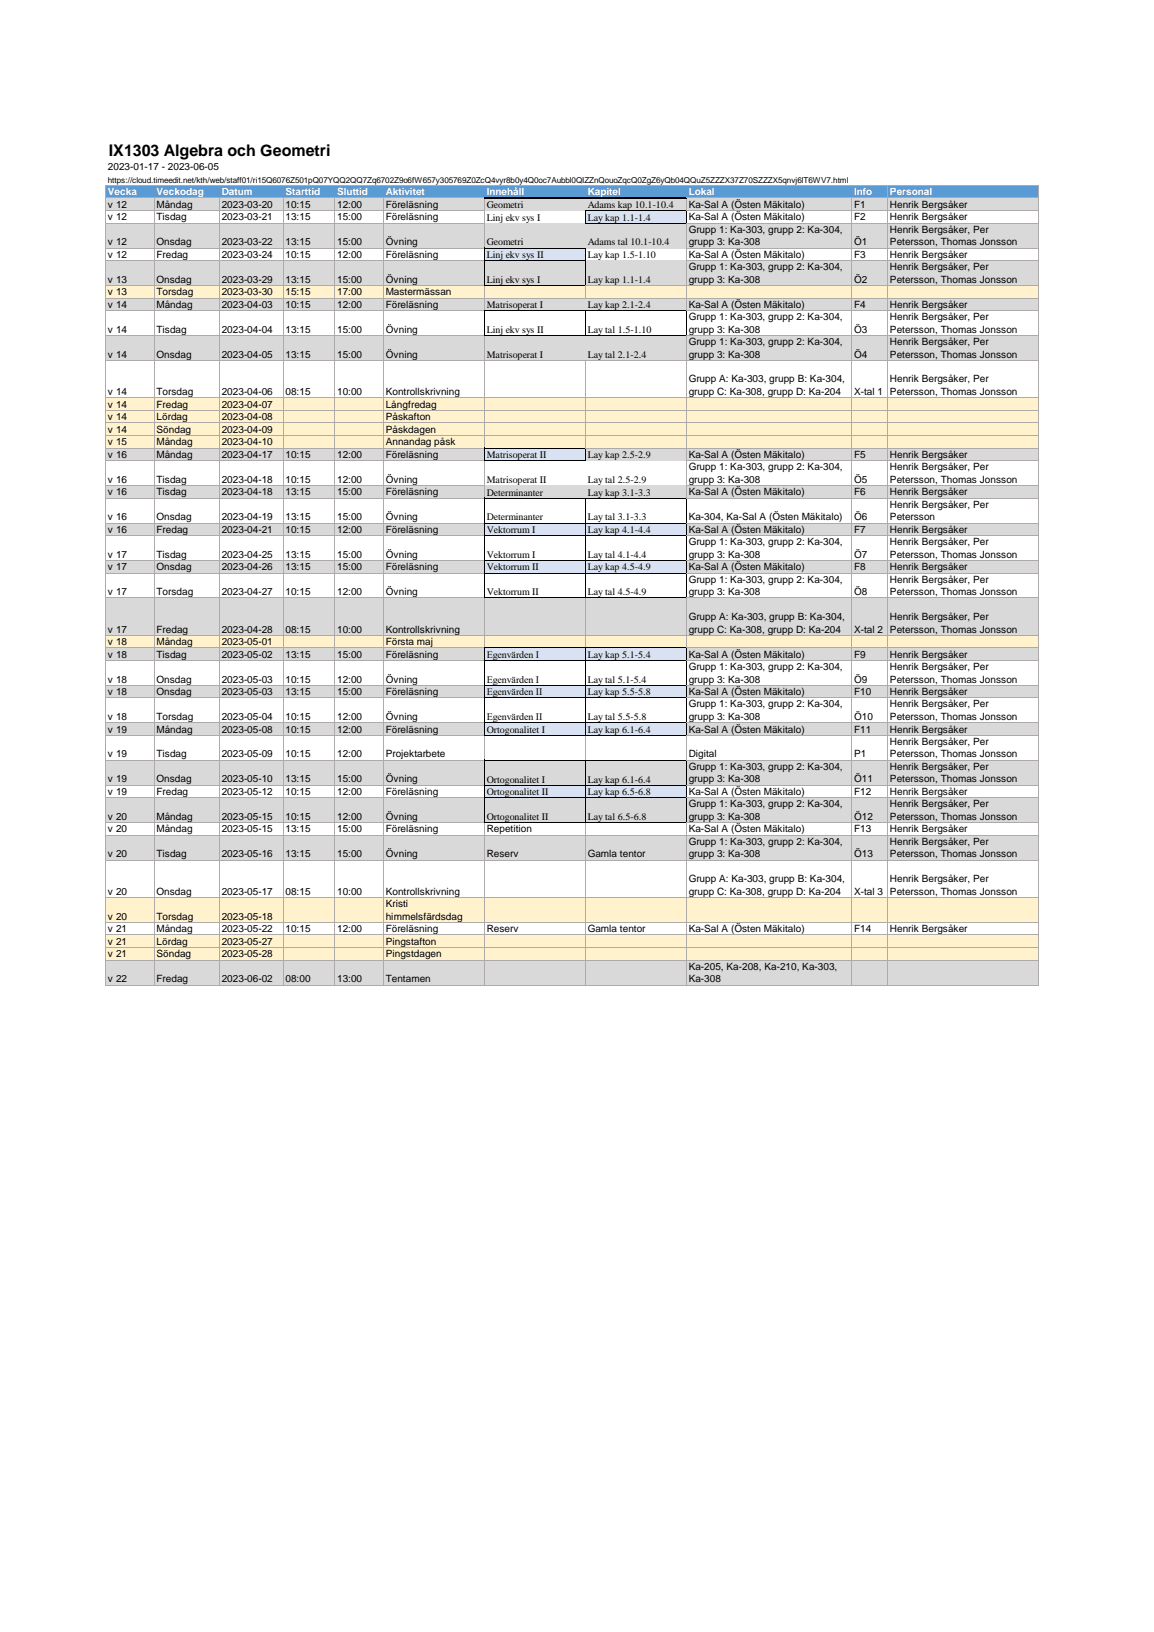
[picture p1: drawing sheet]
<svg xmlns="http://www.w3.org/2000/svg" width="210mm" height="297mm" viewBox="0 0 210 297" stroke-linecap="round" stroke-linejoin="round" font-family="sans-serif">
<defs><g id="words">
<text font-size="2.9" x="19.8" y="28.4">IX1303 Algebra och Geometri</text>
<g font-size="1.8">
<text x="19.6" y="31">2023-01-17 - 2023-06-05</text>
<text x="19.6" y="37.8">v 12</text>
<text x="19.6" y="40.1">v 12</text>
<text x="28.5" y="37.8">Måndag</text>
<text x="28.5" y="40.1">Tisdag</text>
<text x="40.4" y="37.8">2023-03-20</text>
<text x="40.4" y="40.1">2023-03-21</text>
<text x="52" y="37.8">10:15</text>
<text x="52" y="40.1">13:15</text>
<text x="61.3" y="37.8">12:00</text>
<text x="61.3" y="40.1">15:00</text>
<text x="70.2" y="37.8">Föreläsning</text>
<text x="70.2" y="40.1">Föreläsning</text>
<text x="88.6" y="37.9">Geometri</text>
<text x="88.6" y="40.1">Linj ekv sys I</text>
<text x="107" y="37.9">Adams kap 10.1-10.4</text>
<text x="107" y="40.1">Lay kap 1.1-1.4</text>
<text x="125.3" y="37.8">Ka-Sal A (Östen Mäkitalo)</text>
<text x="125.3" y="40.1">Ka-Sal A (Östen Mäkitalo)</text>
<text x="155.4" y="37.8">F1</text>
<text x="155.4" y="40.1">F2</text>
<text x="162" y="37.8">Henrik Bergsåker</text>
<text x="162" y="40.1">Henrik Bergsåker</text>
<text x="19.6" y="44.6">v 12</text>
<text x="19.6" y="46.9">v 12</text>
<text x="28.5" y="44.6">Onsdag</text>
<text x="28.5" y="46.9">Fredag</text>
<text x="40.4" y="44.6">2023-03-22</text>
<text x="40.4" y="46.9">2023-03-24</text>
<text x="52" y="44.6">13:15</text>
<text x="52" y="46.9">10:15</text>
<text x="61.3" y="44.6">15:00</text>
<text x="61.3" y="46.9">12:00</text>
<text x="70.2" y="44.6">Övning</text>
<text x="70.2" y="46.9">Föreläsning</text>
<text x="88.6" y="44.7">Geometri</text>
<text x="88.6" y="47">Linj ekv sys II</text>
<text x="107" y="44.7">Adams tal 10.1-10.4</text>
<text x="107" y="47">Lay kap 1.5-1.10</text>
<text x="125.3" y="42.3">Grupp 1: Ka-303, grupp 2: Ka-304,</text>
<text x="125.3" y="44.6">grupp 3: Ka-308</text>
<text x="125.3" y="46.9">Ka-Sal A (Östen Mäkitalo)</text>
<text x="155.4" y="44.6">Ö1</text>
<text x="155.4" y="46.9">F3</text>
<text x="162" y="42.3">Henrik Bergsåker, Per</text>
<text x="162" y="44.6">Petersson, Thomas Jonsson</text>
<text x="162" y="46.9">Henrik Bergsåker</text>
<text x="19.6" y="51.4">v 13</text>
<text x="19.6" y="53.7">v 13</text>
<text x="28.5" y="51.4">Onsdag</text>
<text x="28.5" y="53.7">Torsdag</text>
<text x="40.4" y="51.4">2023-03-29</text>
<text x="40.4" y="53.7">2023-03-30</text>
<text x="52" y="51.4">13:15</text>
<text x="52" y="53.7">15:15</text>
<text x="61.3" y="51.4">15:00</text>
<text x="61.3" y="53.7">17:00</text>
<text x="70.2" y="51.4">Övning</text>
<text x="70.2" y="53.7">Mastermässan</text>
<text x="88.6" y="51.5">Linj ekv sys I</text>
<text x="107" y="51.5">Lay kap 1.1-1.4</text>
<text x="125.3" y="49.2">Grupp 1: Ka-303, grupp 2: Ka-304,</text>
<text x="125.3" y="51.4">grupp 3: Ka-308</text>
<text x="155.4" y="51.4">Ö2</text>
<text x="162" y="49.2">Henrik Bergsåker, Per</text>
<text x="162" y="51.4">Petersson, Thomas Jonsson</text>
<text x="19.6" y="56">v 14</text>
<text x="28.5" y="56">Måndag</text>
<text x="40.4" y="56">2023-04-03</text>
<text x="52" y="56">10:15</text>
<text x="61.3" y="56">12:00</text>
<text x="70.2" y="56">Föreläsning</text>
<text x="88.6" y="56.1">Matrisoperat I</text>
<text x="107" y="56.1">Lay kap 2.1-2.4</text>
<text x="125.3" y="56">Ka-Sal A (Östen Mäkitalo)</text>
<text x="125.3" y="58.3">Grupp 1: Ka-303, grupp 2: Ka-304,</text>
<text x="155.4" y="56">F4</text>
<text x="162" y="56">Henrik Bergsåker</text>
<text x="162" y="58.3">Henrik Bergsåker, Per</text>
<text x="19.6" y="60.5">v 14</text>
<text x="19.6" y="65.1">v 14</text>
<text x="28.5" y="60.5">Tisdag</text>
<text x="28.5" y="65.1">Onsdag</text>
<text x="40.4" y="60.5">2023-04-04</text>
<text x="40.4" y="65.1">2023-04-05</text>
<text x="52" y="60.5">13:15</text>
<text x="52" y="65.1">13:15</text>
<text x="61.3" y="60.5">15:00</text>
<text x="61.3" y="65.1">15:00</text>
<text x="70.2" y="60.5">Övning</text>
<text x="70.2" y="65.1">Övning</text>
<text x="88.6" y="60.6">Linj ekv sys II</text>
<text x="88.6" y="65.1">Matrisoperat I</text>
<text x="107" y="60.6">Lay tal 1.5-1.10</text>
<text x="107" y="65.1">Lay tal 2.1-2.4</text>
<text x="125.3" y="60.5">grupp 3: Ka-308</text>
<text x="125.3" y="62.8">Grupp 1: Ka-303, grupp 2: Ka-304,</text>
<text x="125.3" y="65.1">grupp 3: Ka-308</text>
<text x="155.4" y="60.5">Ö3</text>
<text x="155.4" y="65.1">Ö4</text>
<text x="162" y="60.5">Petersson, Thomas Jonsson</text>
<text x="162" y="62.8">Henrik Bergsåker, Per</text>
<text x="162" y="65.1">Petersson, Thomas Jonsson</text>
<text x="19.6" y="71.9">v 14</text>
<text x="28.5" y="71.9">Torsdag</text>
<text x="40.4" y="71.9">2023-04-06</text>
<text x="52" y="71.9">08:15</text>
<text x="61.3" y="71.9">10:00</text>
<text x="70.2" y="71.9">Kontrollskrivning</text>
<text x="125.3" y="69.6">Grupp A: Ka-303, grupp B: Ka-304,</text>
<text x="125.3" y="71.9">grupp C: Ka-308, grupp D: Ka-204</text>
<text x="155.4" y="71.9">X-tal 1</text>
<text x="162" y="69.6">Henrik Bergsåker, Per</text>
<text x="162" y="71.9">Petersson, Thomas Jonsson</text>
<text x="19.6" y="74.2">v 14</text>
<text x="19.6" y="76.5">v 14</text>
<text x="28.5" y="74.2">Fredag</text>
<text x="28.5" y="76.5">Lördag</text>
<text x="40.4" y="74.2">2023-04-07</text>
<text x="40.4" y="76.5">2023-04-08</text>
<text x="70.2" y="74.2">Långfredag</text>
<text x="70.2" y="76.5">Påskafton</text>
<text x="19.6" y="78.7">v 14</text>
<text x="19.6" y="81">v 15</text>
<text x="19.6" y="83.3">v 16</text>
<text x="28.5" y="78.7">Söndag</text>
<text x="28.5" y="81">Måndag</text>
<text x="28.5" y="83.3">Måndag</text>
<text x="40.4" y="78.7">2023-04-09</text>
<text x="40.4" y="81">2023-04-10</text>
<text x="40.4" y="83.3">2023-04-17</text>
<text x="52" y="83.3">10:15</text>
<text x="61.3" y="83.3">12:00</text>
<text x="70.2" y="78.7">Påskdagen</text>
<text x="70.2" y="81">Annandag påsk</text>
<text x="70.2" y="83.3">Föreläsning</text>
<text x="88.6" y="83.4">Matrisoperat II</text>
<text x="107" y="83.4">Lay kap 2.5-2.9</text>
<text x="125.3" y="83.3">Ka-Sal A (Östen Mäkitalo)</text>
<text x="155.4" y="83.3">F5</text>
<text x="162" y="83.3">Henrik Bergsåker</text>
<text x="19.6" y="87.8">v 16</text>
<text x="28.5" y="87.8">Tisdag</text>
<text x="40.4" y="87.8">2023-04-18</text>
<text x="52" y="87.8">10:15</text>
<text x="61.3" y="87.8">12:00</text>
<text x="70.2" y="87.8">Övning</text>
<text x="88.6" y="87.9">Matrisoperat II</text>
<text x="107" y="87.9">Lay tal 2.5-2.9</text>
<text x="125.3" y="85.6">Grupp 1: Ka-303, grupp 2: Ka-304,</text>
<text x="125.3" y="87.8">grupp 3: Ka-308</text>
<text x="155.4" y="87.8">Ö5</text>
<text x="162" y="85.6">Henrik Bergsåker, Per</text>
<text x="162" y="87.8">Petersson, Thomas Jonsson</text>
<text x="19.6" y="90.1">v 16</text>
<text x="19.6" y="94.7">v 16</text>
<text x="28.5" y="90.1">Tisdag</text>
<text x="28.5" y="94.7">Onsdag</text>
<text x="40.4" y="90.1">2023-04-18</text>
<text x="40.4" y="94.7">2023-04-19</text>
<text x="52" y="90.1">13:15</text>
<text x="52" y="94.7">13:15</text>
<text x="61.3" y="90.1">15:00</text>
<text x="61.3" y="94.7">15:00</text>
<text x="70.2" y="90.1">Föreläsning</text>
<text x="70.2" y="94.7">Övning</text>
<text x="88.6" y="90.2">Determinanter</text>
<text x="88.6" y="94.7">Determinanter</text>
<text x="107" y="90.2">Lay kap 3.1-3.3</text>
<text x="107" y="94.7">Lay tal 3.1-3.3</text>
<text x="125.3" y="90.1">Ka-Sal A (Östen Mäkitalo)</text>
<text x="125.3" y="94.7">Ka-304, Ka-Sal A (Östen Mäkitalo)</text>
<text x="155.4" y="90.1">F6</text>
<text x="155.4" y="94.7">Ö6</text>
<text x="162" y="90.1">Henrik Bergsåker</text>
<text x="162" y="92.4">Henrik Bergsåker, Per</text>
<text x="162" y="94.7">Petersson</text>
<text x="19.6" y="97">v 16</text>
<text x="19.6" y="101.5">v 17</text>
<text x="28.5" y="97">Fredag</text>
<text x="28.5" y="101.5">Tisdag</text>
<text x="40.4" y="97">2023-04-21</text>
<text x="40.4" y="101.5">2023-04-25</text>
<text x="52" y="97">10:15</text>
<text x="52" y="101.5">13:15</text>
<text x="61.3" y="97">12:00</text>
<text x="61.3" y="101.5">15:00</text>
<text x="70.2" y="97">Föreläsning</text>
<text x="70.2" y="101.5">Övning</text>
<text x="88.6" y="97">Vektorrum I</text>
<text x="88.6" y="101.5">Vektorrum I</text>
<text x="107" y="97">Lay kap 4.1-4.4</text>
<text x="107" y="101.5">Lay tal 4.1-4.4</text>
<text x="125.3" y="97">Ka-Sal A (Östen Mäkitalo)</text>
<text x="125.3" y="99.2">Grupp 1: Ka-303, grupp 2: Ka-304,</text>
<text x="125.3" y="101.5">grupp 3: Ka-308</text>
<text x="155.4" y="97">F7</text>
<text x="155.4" y="101.5">Ö7</text>
<text x="162" y="97">Henrik Bergsåker</text>
<text x="162" y="99.2">Henrik Bergsåker, Per</text>
<text x="162" y="101.5">Petersson, Thomas Jonsson</text>
<text x="19.6" y="103.8">v 17</text>
<text x="28.5" y="103.8">Onsdag</text>
<text x="40.4" y="103.8">2023-04-26</text>
<text x="52" y="103.8">13:15</text>
<text x="61.3" y="103.8">15:00</text>
<text x="70.2" y="103.8">Föreläsning</text>
<text x="88.6" y="103.8">Vektorrum II</text>
<text x="107" y="103.8">Lay kap 4.5-4.9</text>
<text x="125.3" y="103.8">Ka-Sal A (Östen Mäkitalo)</text>
<text x="125.3" y="106">Grupp 1: Ka-303, grupp 2: Ka-304,</text>
<text x="155.4" y="103.8">F8</text>
<text x="162" y="103.8">Henrik Bergsåker</text>
<text x="162" y="106">Henrik Bergsåker, Per</text>
<text x="19.6" y="108.3">v 17</text>
<text x="28.5" y="108.3">Torsdag</text>
<text x="40.4" y="108.3">2023-04-27</text>
<text x="52" y="108.3">10:15</text>
<text x="61.3" y="108.3">12:00</text>
<text x="70.2" y="108.3">Övning</text>
<text x="88.6" y="108.3">Vektorrum II</text>
<text x="107" y="108.3">Lay tal 4.5-4.9</text>
<text x="125.3" y="108.3">grupp 3: Ka-308</text>
<text x="125.3" y="112.8">Grupp A: Ka-303, grupp B: Ka-304,</text>
<text x="155.4" y="108.3">Ö8</text>
<text x="162" y="108.3">Petersson, Thomas Jonsson</text>
<text x="162" y="112.8">Henrik Bergsåker, Per</text>
<text x="19.6" y="115.1">v 17</text>
<text x="19.6" y="117.4">v 18</text>
<text x="19.6" y="119.7">v 18</text>
<text x="28.5" y="115.1">Fredag</text>
<text x="28.5" y="117.4">Måndag</text>
<text x="28.5" y="119.7">Tisdag</text>
<text x="40.4" y="115.1">2023-04-28</text>
<text x="40.4" y="117.4">2023-05-01</text>
<text x="40.4" y="119.7">2023-05-02</text>
<text x="52" y="115.1">08:15</text>
<text x="52" y="119.7">13:15</text>
<text x="61.3" y="115.1">10:00</text>
<text x="61.3" y="119.7">15:00</text>
<text x="70.2" y="115.1">Kontrollskrivning</text>
<text x="70.2" y="117.4">Första maj</text>
<text x="70.2" y="119.7">Föreläsning</text>
<text x="88.6" y="119.7">Egenvärden I</text>
<text x="107" y="119.7">Lay kap 5.1-5.4</text>
<text x="125.3" y="115.1">grupp C: Ka-308, grupp D: Ka-204</text>
<text x="125.3" y="119.7">Ka-Sal A (Östen Mäkitalo)</text>
<text x="155.4" y="115.1">X-tal 2</text>
<text x="155.4" y="119.7">F9</text>
<text x="162" y="115.1">Petersson, Thomas Jonsson</text>
<text x="162" y="119.7">Henrik Bergsåker</text>
<text x="19.6" y="124.2">v 18</text>
<text x="28.5" y="124.2">Onsdag</text>
<text x="40.4" y="124.2">2023-05-03</text>
<text x="52" y="124.2">10:15</text>
<text x="61.3" y="124.2">12:00</text>
<text x="70.2" y="124.2">Övning</text>
<text x="88.6" y="124.3">Egenvärden I</text>
<text x="107" y="124.3">Lay tal 5.1-5.4</text>
<text x="125.3" y="121.9">Grupp 1: Ka-303, grupp 2: Ka-304,</text>
<text x="125.3" y="124.2">grupp 3: Ka-308</text>
<text x="155.4" y="124.2">Ö9</text>
<text x="162" y="121.9">Henrik Bergsåker, Per</text>
<text x="162" y="124.2">Petersson, Thomas Jonsson</text>
<text x="19.6" y="126.5">v 18</text>
<text x="19.6" y="131">v 18</text>
<text x="28.5" y="126.5">Onsdag</text>
<text x="28.5" y="131">Torsdag</text>
<text x="40.4" y="126.5">2023-05-03</text>
<text x="40.4" y="131">2023-05-04</text>
<text x="52" y="126.5">13:15</text>
<text x="52" y="131">10:15</text>
<text x="61.3" y="126.5">15:00</text>
<text x="61.3" y="131">12:00</text>
<text x="70.2" y="126.5">Föreläsning</text>
<text x="70.2" y="131">Övning</text>
<text x="88.6" y="126.6">Egenvärden II</text>
<text x="88.6" y="131.1">Egenvärden II</text>
<text x="107" y="126.6">Lay kap 5.5-5.8</text>
<text x="107" y="131.1">Lay tal 5.5-5.8</text>
<text x="125.3" y="126.5">Ka-Sal A (Östen Mäkitalo)</text>
<text x="125.3" y="128.8">Grupp 1: Ka-303, grupp 2: Ka-304,</text>
<text x="125.3" y="131">grupp 3: Ka-308</text>
<text x="155.4" y="126.5">F10</text>
<text x="155.4" y="131">Ö10</text>
<text x="162" y="126.5">Henrik Bergsåker</text>
<text x="162" y="128.8">Henrik Bergsåker, Per</text>
<text x="162" y="131">Petersson, Thomas Jonsson</text>
<text x="19.6" y="133.3">v 19</text>
<text x="19.6" y="137.9">v 19</text>
<text x="28.5" y="133.3">Måndag</text>
<text x="28.5" y="137.9">Tisdag</text>
<text x="40.4" y="133.3">2023-05-08</text>
<text x="40.4" y="137.9">2023-05-09</text>
<text x="52" y="133.3">10:15</text>
<text x="52" y="137.9">10:15</text>
<text x="61.3" y="133.3">12:00</text>
<text x="61.3" y="137.9">12:00</text>
<text x="70.2" y="133.3">Föreläsning</text>
<text x="70.2" y="137.9">Projektarbete</text>
<text x="88.6" y="133.4">Ortogonalitet I</text>
<text x="107" y="133.4">Lay kap 6.1-6.4</text>
<text x="125.3" y="133.3">Ka-Sal A (Östen Mäkitalo)</text>
<text x="125.3" y="137.9">Digital</text>
<text x="155.4" y="133.3">F11</text>
<text x="155.4" y="137.9">P1</text>
<text x="162" y="133.3">Henrik Bergsåker</text>
<text x="162" y="135.6">Henrik Bergsåker, Per</text>
<text x="162" y="137.9">Petersson, Thomas Jonsson</text>
<text x="19.6" y="142.4">v 19</text>
<text x="28.5" y="142.4">Onsdag</text>
<text x="40.4" y="142.4">2023-05-10</text>
<text x="52" y="142.4">13:15</text>
<text x="61.3" y="142.4">15:00</text>
<text x="70.2" y="142.4">Övning</text>
<text x="88.6" y="142.4">Ortogonalitet I</text>
<text x="107" y="142.4">Lay kap 6.1-6.4</text>
<text x="125.3" y="140.1">Grupp 1: Ka-303, grupp 2: Ka-304,</text>
<text x="125.3" y="142.4">grupp 3: Ka-308</text>
<text x="155.4" y="142.4">Ö11</text>
<text x="162" y="140.1">Henrik Bergsåker, Per</text>
<text x="162" y="142.4">Petersson, Thomas Jonsson</text>
<text x="19.6" y="144.7">v 19</text>
<text x="19.6" y="149.2">v 20</text>
<text x="28.5" y="144.7">Fredag</text>
<text x="28.5" y="149.2">Måndag</text>
<text x="40.4" y="144.7">2023-05-12</text>
<text x="40.4" y="149.2">2023-05-15</text>
<text x="52" y="144.7">10:15</text>
<text x="52" y="149.2">10:15</text>
<text x="61.3" y="144.7">12:00</text>
<text x="61.3" y="149.2">12:00</text>
<text x="70.2" y="144.7">Föreläsning</text>
<text x="70.2" y="149.2">Övning</text>
<text x="88.6" y="144.7">Ortogonalitet II</text>
<text x="88.6" y="149.2">Ortogonalitet II</text>
<text x="107" y="144.7">Lay kap 6.5-6.8</text>
<text x="107" y="149.2">Lay tal 6.5-6.8</text>
<text x="125.3" y="144.7">Ka-Sal A (Östen Mäkitalo)</text>
<text x="125.3" y="146.9">Grupp 1: Ka-303, grupp 2: Ka-304,</text>
<text x="125.3" y="149.2">grupp 3: Ka-308</text>
<text x="155.4" y="144.7">F12</text>
<text x="155.4" y="149.2">Ö12</text>
<text x="162" y="144.7">Henrik Bergsåker</text>
<text x="162" y="146.9">Henrik Bergsåker, Per</text>
<text x="162" y="149.2">Petersson, Thomas Jonsson</text>
<text x="19.6" y="151.5">v 20</text>
<text x="28.5" y="151.5">Måndag</text>
<text x="40.4" y="151.5">2023-05-15</text>
<text x="52" y="151.5">13:15</text>
<text x="61.3" y="151.5">15:00</text>
<text x="70.2" y="151.5">Föreläsning</text>
<text x="88.6" y="151.5">Repetition</text>
<text x="125.3" y="151.5">Ka-Sal A (Östen Mäkitalo)</text>
<text x="125.3" y="153.7">Grupp 1: Ka-303, grupp 2: Ka-304,</text>
<text x="155.4" y="151.5">F13</text>
<text x="162" y="151.5">Henrik Bergsåker</text>
<text x="162" y="153.7">Henrik Bergsåker, Per</text>
<text x="19.6" y="156">v 20</text>
<text x="28.5" y="156">Tisdag</text>
<text x="40.4" y="156">2023-05-16</text>
<text x="52" y="156">13:15</text>
<text x="61.3" y="156">15:00</text>
<text x="70.2" y="156">Övning</text>
<text x="88.6" y="156">Reserv</text>
<text x="107" y="156">Gamla tentor</text>
<text x="125.3" y="156">grupp 3: Ka-308</text>
<text x="125.3" y="160.6">Grupp A: Ka-303, grupp B: Ka-304,</text>
<text x="155.4" y="156">Ö13</text>
<text x="162" y="156">Petersson, Thomas Jonsson</text>
<text x="162" y="160.6">Henrik Bergsåker, Per</text>
<text x="19.6" y="162.8">v 20</text>
<text x="19.6" y="167.4">v 20</text>
<text x="28.5" y="162.8">Onsdag</text>
<text x="28.5" y="167.4">Torsdag</text>
<text x="40.4" y="162.8">2023-05-17</text>
<text x="40.4" y="167.4">2023-05-18</text>
<text x="52" y="162.8">08:15</text>
<text x="61.3" y="162.8">10:00</text>
<text x="70.2" y="162.8">Kontrollskrivning</text>
<text x="70.2" y="165.1">Kristi</text>
<text x="70.2" y="167.4">himmelsfärdsdag</text>
<text x="125.3" y="162.8">grupp C: Ka-308, grupp D: Ka-204</text>
<text x="155.4" y="162.8">X-tal 3</text>
<text x="162" y="162.8">Petersson, Thomas Jonsson</text>
<text x="19.6" y="169.7">v 21</text>
<text x="19.6" y="171.9">v 21</text>
<text x="28.5" y="169.7">Måndag</text>
<text x="28.5" y="171.9">Lördag</text>
<text x="40.4" y="169.7">2023-05-22</text>
<text x="40.4" y="171.9">2023-05-27</text>
<text x="52" y="169.7">10:15</text>
<text x="61.3" y="169.7">12:00</text>
<text x="70.2" y="169.7">Föreläsning</text>
<text x="70.2" y="171.9">Pingstafton</text>
<text x="88.6" y="169.7">Reserv</text>
<text x="107" y="169.7">Gamla tentor</text>
<text x="125.3" y="169.7">Ka-Sal A (Östen Mäkitalo)</text>
<text x="155.4" y="169.7">F14</text>
<text x="162" y="169.7">Henrik Bergsåker</text>
<text x="19.6" y="174.2">v 21</text>
<text x="19.6" y="178.8">v 22</text>
<text x="28.5" y="174.2">Söndag</text>
<text x="28.5" y="178.8">Fredag</text>
<text x="40.4" y="174.2">2023-05-28</text>
<text x="40.4" y="178.8">2023-06-02</text>
<text x="52" y="178.8">08:00</text>
<text x="61.3" y="178.8">13:00</text>
<text x="70.2" y="174.2">Pingstdagen</text>
<text x="70.2" y="178.8">Tentamen</text>
<text x="125.3" y="176.5">Ka-205, Ka-208, Ka-210, Ka-303,</text>
<text x="125.3" y="178.8">Ka-308</text>
</g>
<g font-size="1.8" fill="#fff">
<text x="19.6" y="35.5">Vecka</text>
<text x="28.5" y="35.5">Veckodag</text>
<text x="40.4" y="35.5">Datum</text>
<text x="52" y="35.5">Starttid</text>
<text x="61.3" y="35.5">Sluttid</text>
<text x="70.2" y="35.5">Aktivitet</text>
<text x="88.6" y="35.5">Innehåll</text>
<text x="107" y="35.5">Kapitel</text>
<text x="125.3" y="35.5">Lokal</text>
<text x="155.4" y="35.5">Info</text>
<text x="162" y="35.5">Personal</text>
</g>
<text font-size="1.5" x="19.6" y="33.3">https://cloud.timeedit.net/kth/web/staff01/ri15Q6076Z501pQ07YQQ2QQ7Zq6702Z9o6fW657y305769Z0ZcQ4vyr8b0y4Q0oc7Aubbl0QIZZnQouoZqcQ0ZgZ6yQb04QQuZ5ZZZX37Z70SZZZX5qnvj6lT6WV7.html</text>
</g></defs>
<path d="M19.3 33.7h169.8v2.4h-169.8z" fill-rule="evenodd" fill="#5b9bd5"/>
<path d="M19.3 36h169.8v2.4h-169.8z" fill-rule="evenodd" fill="#d9d9d9"/>
<path d="M106.5 38.3h18.5v2.3h-18.5z" fill-rule="evenodd" fill="#d9e2f3"/>
<path d="M19.3 40.6h169.8v4.6h-169.8z" fill-rule="evenodd" fill="#d9d9d9"/>
<path d="M88.2 45.1h18.4v2.4h-18.4z" fill-rule="evenodd" fill="#d9e2f3"/>
<path d="M19.3 47.4h169.8v4.6h-169.8z" fill-rule="evenodd" fill="#d9d9d9"/>
<path d="M19.3 52h169.8v2.3h-169.8z" fill-rule="evenodd" fill="#fff2cc"/>
<g fill="#d9d9d9">
<path d="M19.3 54.2h169.8v2.4h-169.8z" fill-rule="evenodd"/>
<path d="M19.3 61.1h169.8v4.5h-169.8z" fill-rule="evenodd"/>
</g>
<path d="M19.3 72.4h169.8v9.2h-169.8z" fill-rule="evenodd" fill="#fff2cc"/>
<path d="M19.3 81.5h68.9v2.4h-68.9z" fill-rule="evenodd" fill="#d9d9d9"/>
<path d="M88.2 81.5h18.4v2.4h-18.4z" fill-rule="evenodd" fill="#d9e2f3"/>
<g fill="#d9d9d9">
<path d="M106.5 81.5h82.6v2.4h-82.6z" fill-rule="evenodd"/>
<path d="M19.3 88.4h169.8v2.3h-169.8z" fill-rule="evenodd"/>
<path d="M19.3 95.2h68.9v2.3h-68.9z" fill-rule="evenodd"/>
</g>
<path d="M88.2 95.2h36.8v2.3h-36.8z" fill-rule="evenodd" fill="#d9e2f3"/>
<g fill="#d9d9d9">
<path d="M124.9 95.2h64.2v2.3h-64.2z" fill-rule="evenodd"/>
<path d="M19.3 102h68.9v2.3h-68.9z" fill-rule="evenodd"/>
</g>
<path d="M88.2 102h36.8v2.3h-36.8z" fill-rule="evenodd" fill="#d9e2f3"/>
<g fill="#d9d9d9">
<path d="M124.9 102h64.2v2.3h-64.2z" fill-rule="evenodd"/>
<path d="M19.3 108.8h169.8v6.9h-169.8z" fill-rule="evenodd"/>
</g>
<path d="M19.3 115.6h169.8v2.4h-169.8z" fill-rule="evenodd" fill="#fff2cc"/>
<path d="M19.3 117.9h68.9v2.3h-68.9z" fill-rule="evenodd" fill="#d9d9d9"/>
<path d="M88.2 117.9h36.8v2.3h-36.8z" fill-rule="evenodd" fill="#d9e2f3"/>
<path d="M124.9 117.9h64.2v2.3h-64.2z" fill-rule="evenodd" fill="#d9d9d9"/>
<path d="M88.2 120.2h36.8v4.6h-36.8z" fill-rule="evenodd" fill="#fff"/>
<path d="M19.3 124.7h68.9v2.4h-68.9z" fill-rule="evenodd" fill="#d9d9d9"/>
<path d="M88.2 124.7h36.8v2.4h-36.8z" fill-rule="evenodd" fill="#d9e2f3"/>
<g fill="#d9d9d9">
<path d="M124.9 124.7h64.2v2.4h-64.2z" fill-rule="evenodd"/>
<path d="M19.3 131.5h68.9v2.4h-68.9z" fill-rule="evenodd"/>
</g>
<path d="M88.2 131.5h36.8v2.4h-36.8z" fill-rule="evenodd" fill="#d9e2f3"/>
<g fill="#d9d9d9">
<path d="M124.9 131.5h64.2v2.4h-64.2z" fill-rule="evenodd"/>
<path d="M19.3 138.4h169.8v4.5h-169.8z" fill-rule="evenodd"/>
</g>
<path d="M88.2 142.9h36.8v2.3h-36.8z" fill-rule="evenodd" fill="#d9e2f3"/>
<g fill="#d9d9d9">
<path d="M19.3 145.2h169.8v4.6h-169.8z" fill-rule="evenodd"/>
<path d="M19.3 152h169.8v4.6h-169.8z" fill-rule="evenodd"/>
</g>
<g fill="#fff2cc">
<path d="M19.3 163.3h169.8v4.6h-169.8z" fill-rule="evenodd"/>
<path d="M19.3 170.2h169.8v4.6h-169.8z" fill-rule="evenodd"/>
</g>
<path d="M19.3 174.7h169.8v4.6h-169.8z" fill-rule="evenodd" fill="#d9d9d9"/>
<g fill="none" stroke="#aeaaaa" stroke-width=".18">
<path d="M19.2 33.7v145.6M19.3 36h68.8M19.3 38.3h68.9M19.3 33.7h169.8M28.1 36.1v143.2M39.9 36.1v143.2M51.5 36.1v143.2M60.9 36.1v143.2M69.8 36.1v143.2M88.2 36.2v8.8M124.9 36.2v2M125 36h64.1"/>
<path d="M125 38.3h64.1M155 36.1v143.2M161.5 33.8v145.5M189 33.8v145.5M19.3 40.6h68.9M19.3 45.1h68.8M19.3 47.4h68.8M19.3 52h68.8M19.3 56.5h68.8M19.3 54.2h169.8M88.2 52v4.4M106.5 52v2.3"/>
<path d="M106.6 52h82.5M124.9 40.7v15.7M125 40.6h64.1M125 45.1h64.1M125 47.4h64.1M125 56.5h64.1M19.3 61.1h68.8M19.3 65.6h169.8M19.3 72.4h169.8M19.3 74.7h169.8M19.3 77h169.8M19.3 79.3h169.8"/>
<path d="M88.2 61.1v20.4M106.5 65.7v15.8M124.9 61.1v29.5M125 61.1h64.1M19.3 81.5h68.8M19.3 83.8h68.8M19.3 88.4h68.9M19.3 90.6h68.8M19.3 95.2h68.8M19.3 97.5h68.8M88.2 83.9v6.7M106.6 81.5h82.5"/>
<path d="M125 83.8h64.1M125 88.4h64.1M125 90.6h64.1M125 95.2h64.1M125 97.5h64.1M19.3 102h68.8M19.3 104.3h68.8M19.3 108.8h68.8M19.3 117.9h68.8M19.3 115.6h169.8M88.2 108.9v8.9M106.5 108.9v8.9"/>
<path d="M124.9 108.9v8.9M125 102h64.1M125 104.3h64.1M125 108.8h64.1M125 117.9h64.1M19.3 120.2h68.8M19.3 124.7h68.8M19.3 127h68.8M19.3 131.5h68.8M19.3 133.8h68.8M19.3 138.4h68.8M88.2 133.9v4.4"/>
<path d="M106.5 133.9v4.4M124.9 133.9v4.4M125 120.2h64.1M125 124.7h64.1M125 127h64.1M125 131.5h64.1M125 133.8h64.1M125 138.4h64.1M19.3 142.9h68.8M19.3 145.2h68.8M19.3 149.7h68.8M19.3 152h169.8"/>
<path d="M19.3 156.5h169.8M88.2 149.8v29.5M106.5 149.8v29.5M124.9 149.8v29.5M125 142.9h64.1M125 145.2h64.1M125 149.7h64.1M19.3 163.3h169.8M19.3 167.9h169.8M19.3 170.2h169.8M19.3 172.4h169.8M19.3 174.7h169.8"/>
<path d="M19.3 179.3h169.8"/>
</g>
<path d="M88.1 36h36.9" fill="none" stroke="#000" stroke-width=".34"/>
<g fill="none" stroke="#000" stroke-width=".18">
<path d="M106.5 38.2v2.5M106.6 38.3h18.4M124.9 38.4v2.3M88.2 45v7M88.2 56.4v4.7M88.2 45.1h18.4M88.2 47.4h18.4M88.2 52h18.4M88.2 56.5h36.8M106.5 45.2v6.8M106.5 56.6v4.5M106.6 40.6h18.4"/>
<path d="M124.9 56.6v4.5M88.2 61.1h36.8M88.2 81.5v2.4M88.2 90.6v18.3M88.2 81.5h18.4M88.2 83.8h18.4M88.2 90.6h36.8M88.2 95.2h36.8M88.2 97.5h36.8M106.5 81.6v2.3M106.5 90.7v4.4M106.5 95.3v8.9"/>
<path d="M124.9 90.7v18.2M88.2 117.8v16.1M88.2 102h36.8M88.2 104.3h36.8M88.2 108.8h36.8M88.2 117.9h36.8M106.5 104.4v4.3M106.5 118v6.6M124.9 118v15.9M88.2 138.3v11.5M88.2 120.2h36.8M88.2 124.7h36.8"/>
<path d="M88.2 127h36.8M88.2 131.5h36.8M88.2 133.8h36.8M88.2 138.4h36.8M106.5 124.8v9.1M106.5 138.4v4.4M124.9 138.4v11.4M88.2 142.9h36.8M88.2 145.2h36.8M88.2 149.7h36.8M106.5 143v2.1M106.5 145.3v4.3"/>
</g>
<use href="#words"/>
</svg>
